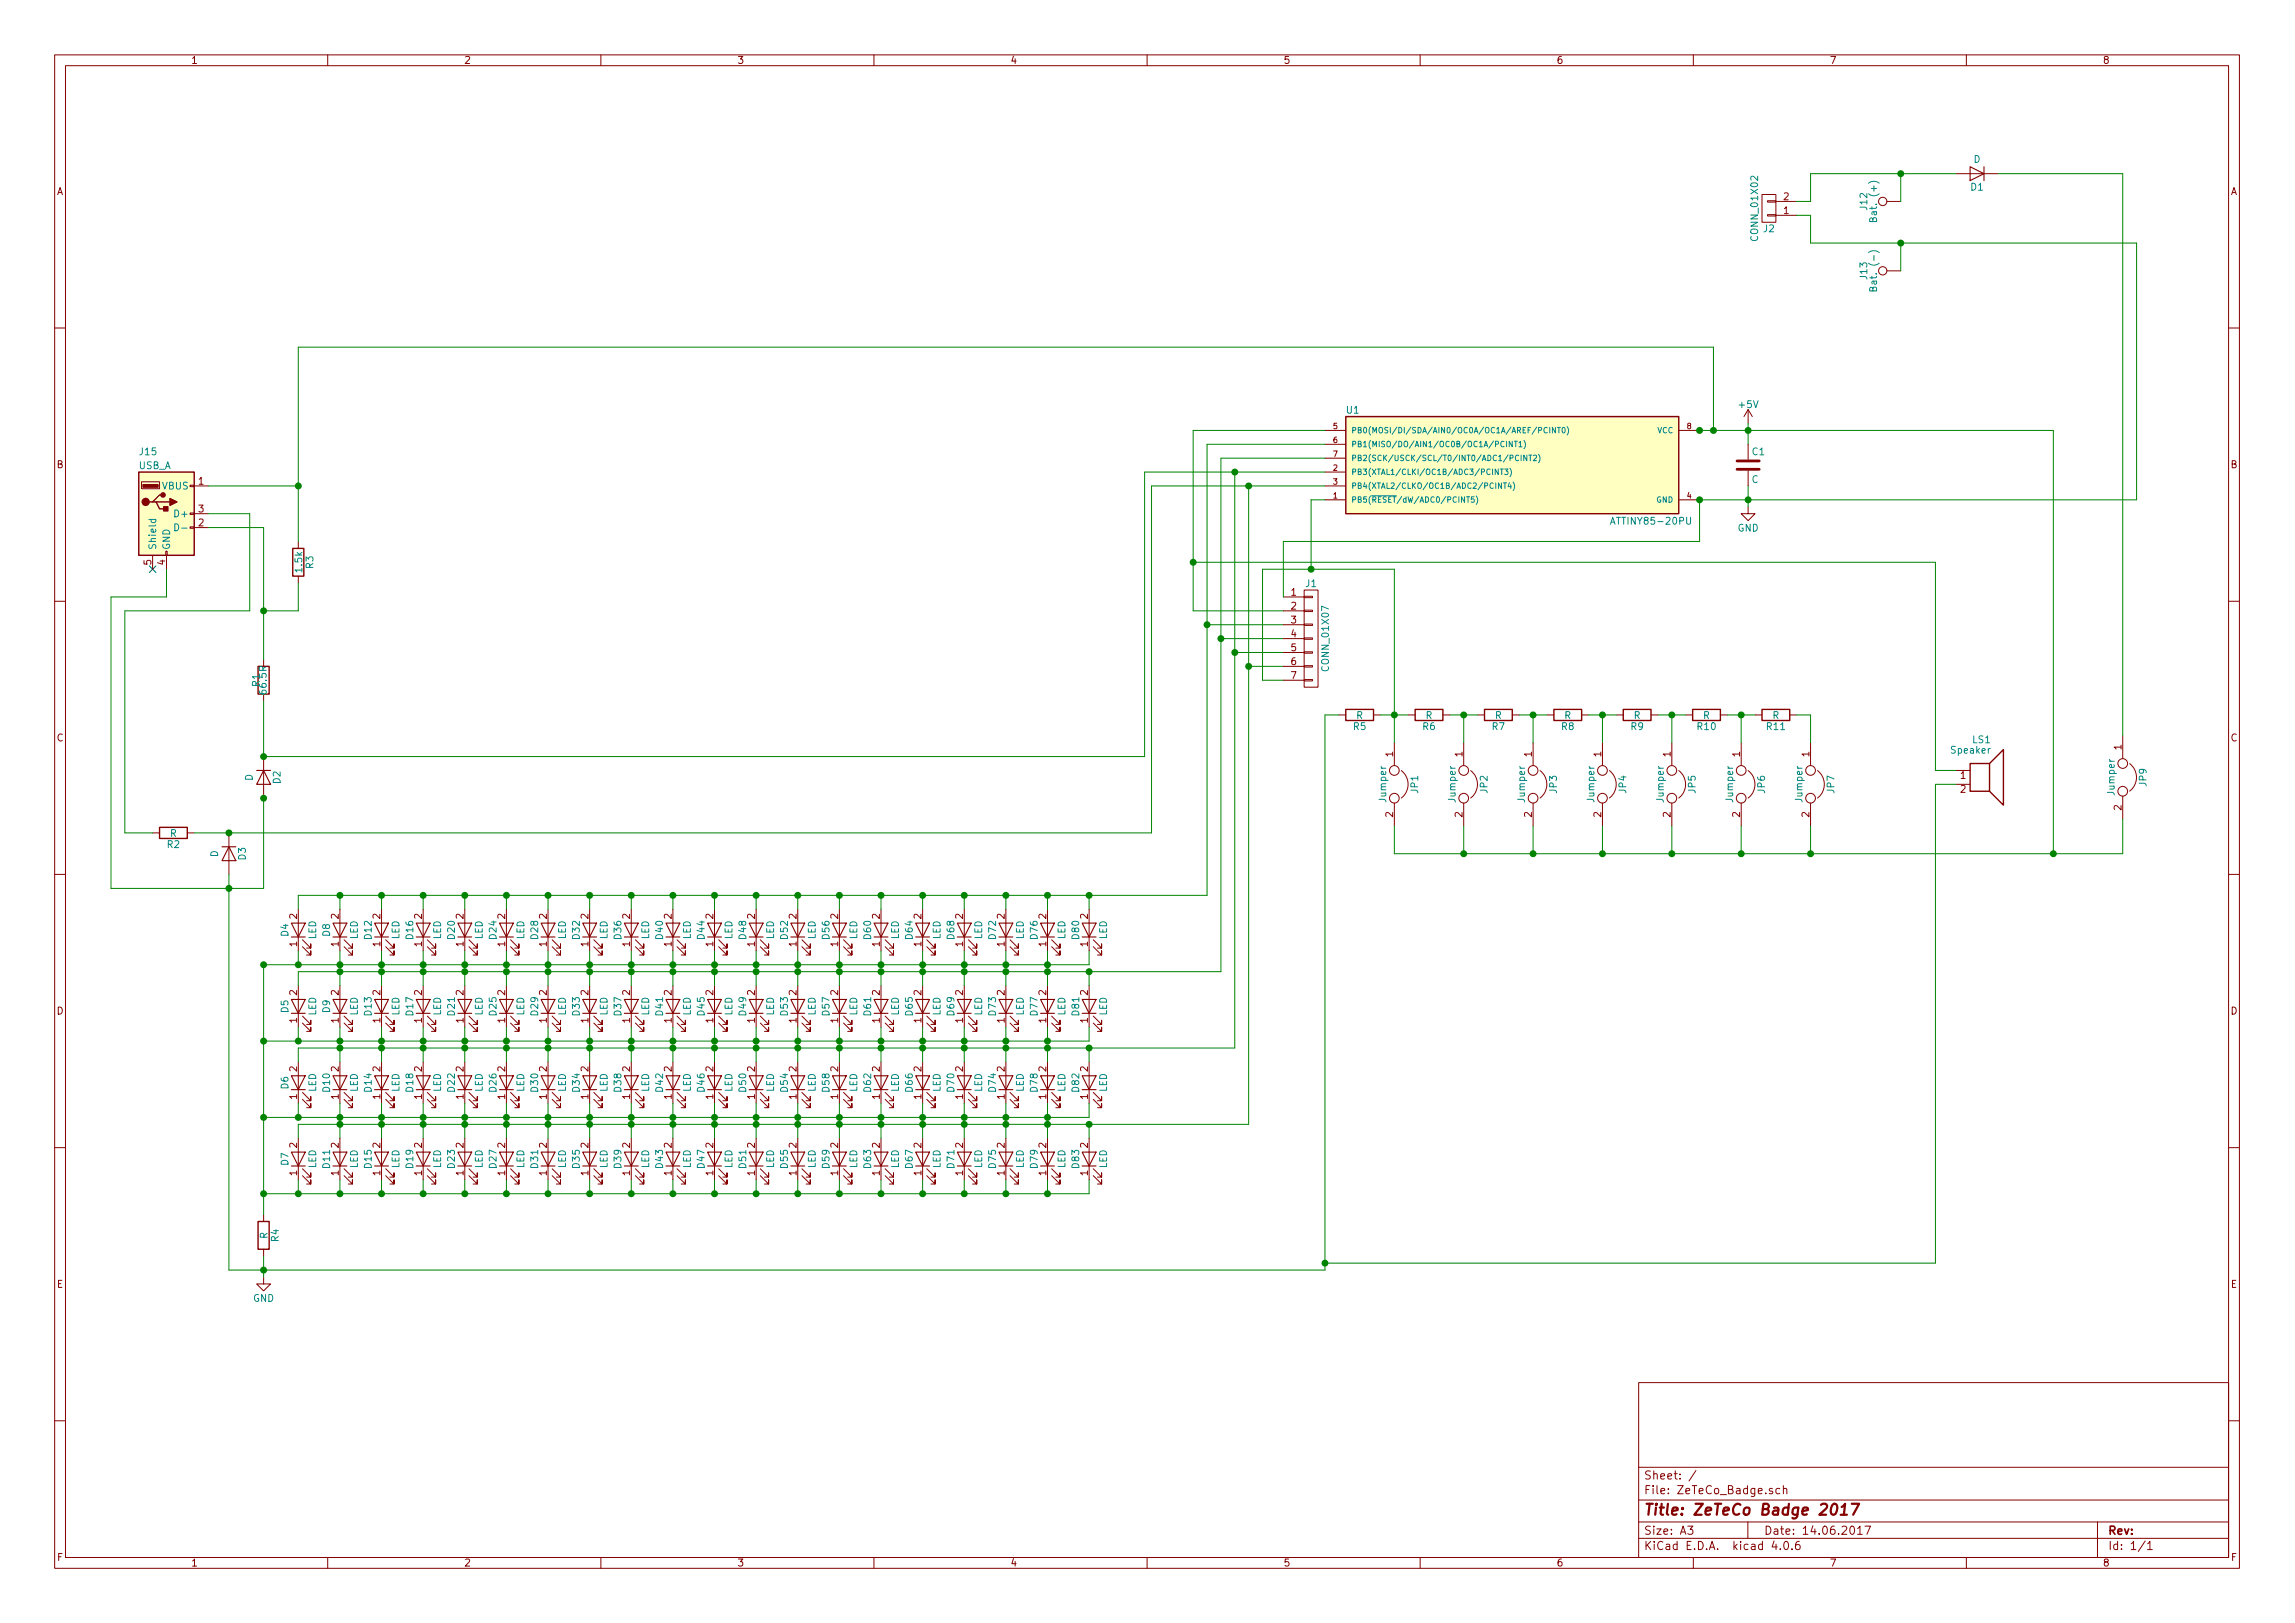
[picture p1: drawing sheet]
<svg xmlns="http://www.w3.org/2000/svg" width="420mm" height="297mm" viewBox="0 0 420 297" stroke-linecap="round" stroke-linejoin="round" font-family="sans-serif">
<defs><g id="words">
<text font-size="2.8" fill="#840000" x="301" y="277.3">Title: ZeTeCo Badge 2017</text>
<g font-size="2.1" fill="#840000">
<text x="301" y="273.5">File: ZeTeCo_Badge.sch</text>
<text x="301" y="270.8">Sheet: /</text>
<text x="301" y="280.9">Size: A3</text>
<text x="323" y="280.9">Date: 14.06.2017</text>
<text x="386" y="280.9">Rev:</text>
<text x="301" y="283.7">KiCad E.D.A. kicad 4.0.6</text>
<text x="386" y="283.7">Id: 1/1</text>
</g>
<g font-size="1.8" fill="#840000">
<text x="35" y="11.7">1</text>
<text x="85" y="11.7">2</text>
<text x="135" y="11.7">3</text>
<text x="185" y="11.7">4</text>
<text x="235" y="11.7">5</text>
<text x="285" y="11.7">6</text>
<text x="335" y="11.7">7</text>
<text x="385" y="11.7">8</text>
<text x="10.4" y="35.7">A</text>
<text x="408.4" y="35.7">A</text>
<text x="326.5" y="39.2">1</text>
<text x="326.5" y="36.6">2</text>
<text x="10.4" y="85.7">B</text>
<text x="36.3" y="88.7">1</text>
<text x="408.4" y="85.7">B</text>
<text x="36.3" y="93.8">3</text>
<text x="36.3" y="96.3">2</text>
<text x="27.7" y="103.4" transform="rotate(-90 27.7 103.4)">5</text>
<text x="30.2" y="103.4" transform="rotate(-90 30.2 103.4)">4</text>
<text x="236.4" y="109">1</text>
<text x="236.4" y="111.5">2</text>
<text x="236.4" y="114.1">3</text>
<text x="236.4" y="116.6">4</text>
<text x="236.4" y="119.2">5</text>
<text x="236.4" y="121.7">6</text>
<text x="236.4" y="124.2">7</text>
<text x="10.4" y="135.7">C</text>
<text x="388.4" y="137.2" transform="rotate(-90 388.4 137.2)">1</text>
<text x="408.4" y="135.7">C</text>
<text x="255" y="138.5" transform="rotate(-90 255 138.5)">1</text>
<text x="267.7" y="138.5" transform="rotate(-90 267.7 138.5)">1</text>
<text x="280.4" y="138.5" transform="rotate(-90 280.4 138.5)">1</text>
<text x="293.1" y="138.5" transform="rotate(-90 293.1 138.5)">1</text>
<text x="305.8" y="138.5" transform="rotate(-90 305.8 138.5)">1</text>
<text x="318.5" y="138.5" transform="rotate(-90 318.5 138.5)">1</text>
<text x="331.2" y="138.5" transform="rotate(-90 331.2 138.5)">1</text>
<text x="358.9" y="142.5">1</text>
<text x="255" y="149.5" transform="rotate(-90 255 149.5)">2</text>
<text x="267.7" y="149.5" transform="rotate(-90 267.7 149.5)">2</text>
<text x="280.4" y="149.5" transform="rotate(-90 280.4 149.5)">2</text>
<text x="293.1" y="149.5" transform="rotate(-90 293.1 149.5)">2</text>
<text x="305.8" y="149.5" transform="rotate(-90 305.8 149.5)">2</text>
<text x="318.5" y="149.5" transform="rotate(-90 318.5 149.5)">2</text>
<text x="331.2" y="149.5" transform="rotate(-90 331.2 149.5)">2</text>
<text x="358.9" y="145.1">2</text>
<text x="388.4" y="148.3" transform="rotate(-90 388.4 148.3)">2</text>
<text x="54.4" y="173.2" transform="rotate(-90 54.4 173.2)">1</text>
<text x="54.4" y="168.2" transform="rotate(-90 54.4 168.2)">2</text>
<text x="62" y="173.2" transform="rotate(-90 62 173.2)">1</text>
<text x="62" y="168.2" transform="rotate(-90 62 168.2)">2</text>
<text x="69.6" y="173.2" transform="rotate(-90 69.6 173.2)">1</text>
<text x="69.6" y="168.2" transform="rotate(-90 69.6 168.2)">2</text>
<text x="77.2" y="173.2" transform="rotate(-90 77.2 173.2)">1</text>
<text x="77.2" y="168.2" transform="rotate(-90 77.2 168.2)">2</text>
<text x="84.8" y="173.2" transform="rotate(-90 84.8 173.2)">1</text>
<text x="84.8" y="168.2" transform="rotate(-90 84.8 168.2)">2</text>
<text x="92.5" y="173.2" transform="rotate(-90 92.5 173.2)">1</text>
<text x="92.5" y="168.2" transform="rotate(-90 92.5 168.2)">2</text>
<text x="100.1" y="173.2" transform="rotate(-90 100.1 173.2)">1</text>
<text x="100.1" y="168.2" transform="rotate(-90 100.1 168.2)">2</text>
<text x="107.7" y="173.2" transform="rotate(-90 107.7 173.2)">1</text>
<text x="107.7" y="168.2" transform="rotate(-90 107.7 168.2)">2</text>
<text x="115.3" y="173.2" transform="rotate(-90 115.3 173.2)">1</text>
<text x="115.3" y="168.2" transform="rotate(-90 115.3 168.2)">2</text>
<text x="122.9" y="173.2" transform="rotate(-90 122.9 173.2)">1</text>
<text x="122.9" y="168.2" transform="rotate(-90 122.9 168.2)">2</text>
<text x="130.6" y="173.2" transform="rotate(-90 130.6 173.2)">1</text>
<text x="130.6" y="168.2" transform="rotate(-90 130.6 168.2)">2</text>
<text x="138.2" y="173.2" transform="rotate(-90 138.2 173.2)">1</text>
<text x="138.2" y="168.2" transform="rotate(-90 138.2 168.2)">2</text>
<text x="145.8" y="173.2" transform="rotate(-90 145.8 173.2)">1</text>
<text x="145.8" y="168.2" transform="rotate(-90 145.8 168.2)">2</text>
<text x="153.4" y="173.2" transform="rotate(-90 153.4 173.2)">1</text>
<text x="153.4" y="168.2" transform="rotate(-90 153.4 168.2)">2</text>
<text x="161" y="173.2" transform="rotate(-90 161 173.2)">1</text>
<text x="161" y="168.2" transform="rotate(-90 161 168.2)">2</text>
<text x="168.7" y="173.2" transform="rotate(-90 168.7 173.2)">1</text>
<text x="168.7" y="168.2" transform="rotate(-90 168.7 168.2)">2</text>
<text x="176.3" y="173.2" transform="rotate(-90 176.3 173.2)">1</text>
<text x="176.3" y="168.2" transform="rotate(-90 176.3 168.2)">2</text>
<text x="183.9" y="173.2" transform="rotate(-90 183.9 173.2)">1</text>
<text x="183.9" y="168.2" transform="rotate(-90 183.9 168.2)">2</text>
<text x="191.5" y="173.2" transform="rotate(-90 191.5 173.2)">1</text>
<text x="191.5" y="168.2" transform="rotate(-90 191.5 168.2)">2</text>
<text x="199.1" y="173.2" transform="rotate(-90 199.1 173.2)">1</text>
<text x="199.1" y="168.2" transform="rotate(-90 199.1 168.2)">2</text>
<text x="10.4" y="185.7">D</text>
<text x="54.4" y="182.1" transform="rotate(-90 54.4 182.1)">2</text>
<text x="62" y="182.1" transform="rotate(-90 62 182.1)">2</text>
<text x="69.6" y="182.1" transform="rotate(-90 69.6 182.1)">2</text>
<text x="77.2" y="182.1" transform="rotate(-90 77.2 182.1)">2</text>
<text x="84.8" y="182.1" transform="rotate(-90 84.8 182.1)">2</text>
<text x="92.5" y="182.1" transform="rotate(-90 92.5 182.1)">2</text>
<text x="100.1" y="182.1" transform="rotate(-90 100.1 182.1)">2</text>
<text x="107.7" y="182.1" transform="rotate(-90 107.7 182.1)">2</text>
<text x="115.3" y="182.1" transform="rotate(-90 115.3 182.1)">2</text>
<text x="122.9" y="182.1" transform="rotate(-90 122.9 182.1)">2</text>
<text x="130.6" y="182.1" transform="rotate(-90 130.6 182.1)">2</text>
<text x="138.2" y="182.1" transform="rotate(-90 138.2 182.1)">2</text>
<text x="145.8" y="182.1" transform="rotate(-90 145.8 182.1)">2</text>
<text x="153.4" y="182.1" transform="rotate(-90 153.4 182.1)">2</text>
<text x="161" y="182.1" transform="rotate(-90 161 182.1)">2</text>
<text x="168.7" y="182.1" transform="rotate(-90 168.7 182.1)">2</text>
<text x="176.3" y="182.1" transform="rotate(-90 176.3 182.1)">2</text>
<text x="183.9" y="182.1" transform="rotate(-90 183.9 182.1)">2</text>
<text x="191.5" y="182.1" transform="rotate(-90 191.5 182.1)">2</text>
<text x="199.1" y="182.1" transform="rotate(-90 199.1 182.1)">2</text>
<text x="408.4" y="185.7">D</text>
<text x="54.4" y="187.2" transform="rotate(-90 54.4 187.2)">1</text>
<text x="62" y="187.2" transform="rotate(-90 62 187.2)">1</text>
<text x="69.6" y="187.2" transform="rotate(-90 69.6 187.2)">1</text>
<text x="77.2" y="187.2" transform="rotate(-90 77.2 187.2)">1</text>
<text x="84.8" y="187.2" transform="rotate(-90 84.8 187.2)">1</text>
<text x="92.5" y="187.2" transform="rotate(-90 92.5 187.2)">1</text>
<text x="100.1" y="187.2" transform="rotate(-90 100.1 187.2)">1</text>
<text x="107.7" y="187.2" transform="rotate(-90 107.7 187.2)">1</text>
<text x="115.3" y="187.2" transform="rotate(-90 115.3 187.2)">1</text>
<text x="122.9" y="187.2" transform="rotate(-90 122.9 187.2)">1</text>
<text x="130.6" y="187.2" transform="rotate(-90 130.6 187.2)">1</text>
<text x="138.2" y="187.2" transform="rotate(-90 138.2 187.2)">1</text>
<text x="145.8" y="187.2" transform="rotate(-90 145.8 187.2)">1</text>
<text x="153.4" y="187.2" transform="rotate(-90 153.4 187.2)">1</text>
<text x="161" y="187.2" transform="rotate(-90 161 187.2)">1</text>
<text x="168.7" y="187.2" transform="rotate(-90 168.7 187.2)">1</text>
<text x="176.3" y="187.2" transform="rotate(-90 176.3 187.2)">1</text>
<text x="183.9" y="187.2" transform="rotate(-90 183.9 187.2)">1</text>
<text x="191.5" y="187.2" transform="rotate(-90 191.5 187.2)">1</text>
<text x="199.1" y="187.2" transform="rotate(-90 199.1 187.2)">1</text>
<text x="54.4" y="196.1" transform="rotate(-90 54.4 196.1)">2</text>
<text x="62" y="196.1" transform="rotate(-90 62 196.1)">2</text>
<text x="69.6" y="196.1" transform="rotate(-90 69.6 196.1)">2</text>
<text x="77.2" y="196.1" transform="rotate(-90 77.2 196.1)">2</text>
<text x="84.8" y="196.1" transform="rotate(-90 84.8 196.1)">2</text>
<text x="92.5" y="196.1" transform="rotate(-90 92.5 196.1)">2</text>
<text x="100.1" y="196.1" transform="rotate(-90 100.1 196.1)">2</text>
<text x="107.7" y="196.1" transform="rotate(-90 107.7 196.1)">2</text>
<text x="115.3" y="196.1" transform="rotate(-90 115.3 196.1)">2</text>
<text x="122.9" y="196.1" transform="rotate(-90 122.9 196.1)">2</text>
<text x="130.6" y="196.1" transform="rotate(-90 130.6 196.1)">2</text>
<text x="138.2" y="196.1" transform="rotate(-90 138.2 196.1)">2</text>
<text x="145.8" y="196.1" transform="rotate(-90 145.8 196.1)">2</text>
<text x="153.4" y="196.1" transform="rotate(-90 153.4 196.1)">2</text>
<text x="161" y="196.1" transform="rotate(-90 161 196.1)">2</text>
<text x="168.7" y="196.1" transform="rotate(-90 168.7 196.1)">2</text>
<text x="176.3" y="196.1" transform="rotate(-90 176.3 196.1)">2</text>
<text x="183.9" y="196.1" transform="rotate(-90 183.9 196.1)">2</text>
<text x="191.5" y="196.1" transform="rotate(-90 191.5 196.1)">2</text>
<text x="199.1" y="196.1" transform="rotate(-90 199.1 196.1)">2</text>
<text x="54.4" y="201.2" transform="rotate(-90 54.4 201.2)">1</text>
<text x="62" y="201.2" transform="rotate(-90 62 201.2)">1</text>
<text x="69.6" y="201.2" transform="rotate(-90 69.6 201.2)">1</text>
<text x="77.2" y="201.2" transform="rotate(-90 77.2 201.2)">1</text>
<text x="84.8" y="201.2" transform="rotate(-90 84.8 201.2)">1</text>
<text x="92.5" y="201.2" transform="rotate(-90 92.5 201.2)">1</text>
<text x="100.1" y="201.2" transform="rotate(-90 100.1 201.2)">1</text>
<text x="107.7" y="201.2" transform="rotate(-90 107.7 201.2)">1</text>
<text x="115.3" y="201.2" transform="rotate(-90 115.3 201.2)">1</text>
<text x="122.9" y="201.2" transform="rotate(-90 122.9 201.2)">1</text>
<text x="130.6" y="201.2" transform="rotate(-90 130.6 201.2)">1</text>
<text x="138.2" y="201.2" transform="rotate(-90 138.2 201.2)">1</text>
<text x="145.8" y="201.2" transform="rotate(-90 145.8 201.2)">1</text>
<text x="153.4" y="201.2" transform="rotate(-90 153.4 201.2)">1</text>
<text x="161" y="201.2" transform="rotate(-90 161 201.2)">1</text>
<text x="168.7" y="201.2" transform="rotate(-90 168.7 201.2)">1</text>
<text x="176.3" y="201.2" transform="rotate(-90 176.3 201.2)">1</text>
<text x="183.9" y="201.2" transform="rotate(-90 183.9 201.2)">1</text>
<text x="191.5" y="201.2" transform="rotate(-90 191.5 201.2)">1</text>
<text x="199.1" y="201.2" transform="rotate(-90 199.1 201.2)">1</text>
<text x="54.4" y="215.1" transform="rotate(-90 54.4 215.1)">1</text>
<text x="54.4" y="210.1" transform="rotate(-90 54.4 210.1)">2</text>
<text x="62" y="215.1" transform="rotate(-90 62 215.1)">1</text>
<text x="62" y="210.1" transform="rotate(-90 62 210.1)">2</text>
<text x="69.6" y="215.1" transform="rotate(-90 69.6 215.1)">1</text>
<text x="69.6" y="210.1" transform="rotate(-90 69.6 210.1)">2</text>
<text x="77.2" y="215.1" transform="rotate(-90 77.2 215.1)">1</text>
<text x="77.2" y="210.1" transform="rotate(-90 77.2 210.1)">2</text>
<text x="84.8" y="215.1" transform="rotate(-90 84.8 215.1)">1</text>
<text x="84.8" y="210.1" transform="rotate(-90 84.8 210.1)">2</text>
<text x="92.5" y="215.1" transform="rotate(-90 92.5 215.1)">1</text>
<text x="92.5" y="210.1" transform="rotate(-90 92.5 210.1)">2</text>
<text x="100.1" y="215.1" transform="rotate(-90 100.1 215.1)">1</text>
<text x="100.1" y="210.1" transform="rotate(-90 100.1 210.1)">2</text>
<text x="107.7" y="215.1" transform="rotate(-90 107.7 215.1)">1</text>
<text x="107.7" y="210.1" transform="rotate(-90 107.7 210.1)">2</text>
<text x="115.3" y="215.1" transform="rotate(-90 115.3 215.1)">1</text>
<text x="115.3" y="210.1" transform="rotate(-90 115.3 210.1)">2</text>
<text x="122.9" y="215.1" transform="rotate(-90 122.9 215.1)">1</text>
<text x="122.9" y="210.1" transform="rotate(-90 122.9 210.1)">2</text>
<text x="130.6" y="215.1" transform="rotate(-90 130.6 215.1)">1</text>
<text x="130.6" y="210.1" transform="rotate(-90 130.6 210.1)">2</text>
<text x="138.2" y="215.1" transform="rotate(-90 138.2 215.1)">1</text>
<text x="138.2" y="210.1" transform="rotate(-90 138.2 210.1)">2</text>
<text x="145.8" y="215.1" transform="rotate(-90 145.8 215.1)">1</text>
<text x="145.8" y="210.1" transform="rotate(-90 145.8 210.1)">2</text>
<text x="153.4" y="215.1" transform="rotate(-90 153.4 215.1)">1</text>
<text x="153.4" y="210.1" transform="rotate(-90 153.4 210.1)">2</text>
<text x="161" y="215.1" transform="rotate(-90 161 215.1)">1</text>
<text x="161" y="210.1" transform="rotate(-90 161 210.1)">2</text>
<text x="168.7" y="215.1" transform="rotate(-90 168.7 215.1)">1</text>
<text x="168.7" y="210.1" transform="rotate(-90 168.7 210.1)">2</text>
<text x="176.3" y="215.1" transform="rotate(-90 176.3 215.1)">1</text>
<text x="176.3" y="210.1" transform="rotate(-90 176.3 210.1)">2</text>
<text x="183.9" y="215.1" transform="rotate(-90 183.9 215.1)">1</text>
<text x="183.9" y="210.1" transform="rotate(-90 183.9 210.1)">2</text>
<text x="191.5" y="215.1" transform="rotate(-90 191.5 215.1)">1</text>
<text x="191.5" y="210.1" transform="rotate(-90 191.5 210.1)">2</text>
<text x="199.1" y="215.1" transform="rotate(-90 199.1 215.1)">1</text>
<text x="199.1" y="210.1" transform="rotate(-90 199.1 210.1)">2</text>
<text x="10.4" y="235.7">E</text>
<text x="408.4" y="235.7">E</text>
<text x="10.5" y="285.7">F</text>
<text x="35" y="286.7">1</text>
<text x="85" y="286.7">2</text>
<text x="135" y="286.7">3</text>
<text x="185" y="286.7">4</text>
<text x="235" y="286.7">5</text>
<text x="285" y="286.7">6</text>
<text x="335" y="286.7">7</text>
<text x="385" y="286.7">8</text>
<text x="408.5" y="285.7">F</text>
</g>
<g font-size="1.8" fill="#008484">
<text x="361.3" y="29.8">D</text>
<text x="360.8" y="34.9">D1</text>
<text x="341.8" y="38.3" transform="rotate(-90 341.8 38.3)">J12</text>
<text x="343.6" y="39.9" transform="rotate(-90 343.6 39.9)">Bat. (+)</text>
<text x="321.8" y="43.8" transform="rotate(-90 321.8 43.8)">CONN_01X02</text>
<text x="322.9" y="42.5">J2</text>
<text x="341.8" y="51" transform="rotate(-90 341.8 51)">J13</text>
<text x="343.6" y="52.4" transform="rotate(-90 343.6 52.4)">Bat. (-)</text>
<text x="246.5" y="75.7">U1</text>
<text x="318.4" y="74.7">+5V</text>
<text x="25.6" y="83.3">J15</text>
<text x="320.8" y="83.3">C1</text>
<text x="25.3" y="85.8">USB_A</text>
<text x="29.6" y="89.6">VBUS</text>
<text x="320.7" y="88.4">C</text>
<text x="32.2" y="94.7">D+</text>
<text x="295.6" y="96">ATTINY85-20PU</text>
<text x="28.6" y="100.6" transform="rotate(-90 28.6 100.6)">Shield</text>
<text x="31.1" y="100.6" transform="rotate(-90 31.1 100.6)">GND</text>
<text x="318.1" y="97.3">GND</text>
<text x="55.3" y="104.6" transform="rotate(-90 55.3 104.6)">1.5k</text>
<text x="57.4" y="104" transform="rotate(-90 57.4 104)">R3</text>
<text x="239.1" y="107.4">J1</text>
<text x="47.5" y="125.6" transform="rotate(-90 47.5 125.6)">R1</text>
<text x="243.3" y="122.5" transform="rotate(-90 243.3 122.5)">CONN_01X07</text>
<text x="48.8" y="126.9" transform="rotate(-90 48.8 126.9)">66.5R</text>
<text x="248.3" y="131.6">R</text>
<text x="261" y="131.6">R</text>
<text x="273.7" y="131.6">R</text>
<text x="286.4" y="131.6">R</text>
<text x="299.1" y="131.6">R</text>
<text x="311.8" y="131.6">R</text>
<text x="324.5" y="131.6">R</text>
<text x="247.8" y="133.6">R5</text>
<text x="260.5" y="133.6">R6</text>
<text x="273.2" y="133.6">R7</text>
<text x="285.9" y="133.6">R8</text>
<text x="298.6" y="133.6">R9</text>
<text x="310.8" y="133.6">R10</text>
<text x="323.5" y="133.6">R11</text>
<text x="357.3" y="137.9">Speaker</text>
<text x="361.1" y="136">LS1</text>
<text x="46.3" y="142.9" transform="rotate(-90 46.3 142.9)">D</text>
<text x="51.3" y="143.4" transform="rotate(-90 51.3 143.4)">D2</text>
<text x="393" y="143.9" transform="rotate(-90 393 143.9)">JP9</text>
<text x="253.8" y="146.7" transform="rotate(-90 253.8 146.7)">Jumper</text>
<text x="259.6" y="145.1" transform="rotate(-90 259.6 145.1)">JP1</text>
<text x="266.5" y="146.7" transform="rotate(-90 266.5 146.7)">Jumper</text>
<text x="272.3" y="145.1" transform="rotate(-90 272.3 145.1)">JP2</text>
<text x="279.2" y="146.7" transform="rotate(-90 279.2 146.7)">Jumper</text>
<text x="285" y="145.1" transform="rotate(-90 285 145.1)">JP3</text>
<text x="291.9" y="146.7" transform="rotate(-90 291.9 146.7)">Jumper</text>
<text x="297.7" y="145.1" transform="rotate(-90 297.7 145.1)">JP4</text>
<text x="304.6" y="146.7" transform="rotate(-90 304.6 146.7)">Jumper</text>
<text x="310.4" y="145.1" transform="rotate(-90 310.4 145.1)">JP5</text>
<text x="317.3" y="146.7" transform="rotate(-90 317.3 146.7)">Jumper</text>
<text x="323.1" y="145.1" transform="rotate(-90 323.1 145.1)">JP6</text>
<text x="330" y="146.7" transform="rotate(-90 330 146.7)">Jumper</text>
<text x="335.8" y="145.1" transform="rotate(-90 335.8 145.1)">JP7</text>
<text x="387.1" y="145.5" transform="rotate(-90 387.1 145.5)">Jumper</text>
<text x="30.6" y="155.2">R2</text>
<text x="31.1" y="153.1">R</text>
<text x="39.9" y="156.9" transform="rotate(-90 39.9 156.9)">D</text>
<text x="45" y="157.4" transform="rotate(-90 45 157.4)">D3</text>
<text x="52.8" y="171.3" transform="rotate(-90 52.8 171.3)">D4</text>
<text x="57.9" y="171.9" transform="rotate(-90 57.9 171.9)">LED</text>
<text x="60.4" y="171.3" transform="rotate(-90 60.4 171.3)">D8</text>
<text x="65.5" y="171.9" transform="rotate(-90 65.5 171.9)">LED</text>
<text x="68" y="171.8" transform="rotate(-90 68 171.8)">D12</text>
<text x="73.1" y="171.9" transform="rotate(-90 73.1 171.9)">LED</text>
<text x="75.6" y="171.8" transform="rotate(-90 75.6 171.8)">D16</text>
<text x="80.7" y="171.9" transform="rotate(-90 80.7 171.9)">LED</text>
<text x="83.3" y="171.8" transform="rotate(-90 83.3 171.8)">D20</text>
<text x="88.3" y="171.9" transform="rotate(-90 88.3 171.9)">LED</text>
<text x="90.9" y="171.8" transform="rotate(-90 90.9 171.8)">D24</text>
<text x="96" y="171.9" transform="rotate(-90 96 171.9)">LED</text>
<text x="98.5" y="171.8" transform="rotate(-90 98.5 171.8)">D28</text>
<text x="103.6" y="171.9" transform="rotate(-90 103.6 171.9)">LED</text>
<text x="106.1" y="171.8" transform="rotate(-90 106.1 171.8)">D32</text>
<text x="111.2" y="171.9" transform="rotate(-90 111.2 171.9)">LED</text>
<text x="113.7" y="171.8" transform="rotate(-90 113.7 171.8)">D36</text>
<text x="118.8" y="171.9" transform="rotate(-90 118.8 171.9)">LED</text>
<text x="121.4" y="171.8" transform="rotate(-90 121.4 171.8)">D40</text>
<text x="126.4" y="171.9" transform="rotate(-90 126.4 171.9)">LED</text>
<text x="129" y="171.8" transform="rotate(-90 129 171.8)">D44</text>
<text x="134.1" y="171.9" transform="rotate(-90 134.1 171.9)">LED</text>
<text x="136.6" y="171.8" transform="rotate(-90 136.6 171.8)">D48</text>
<text x="141.7" y="171.9" transform="rotate(-90 141.7 171.9)">LED</text>
<text x="144.2" y="171.8" transform="rotate(-90 144.2 171.8)">D52</text>
<text x="149.3" y="171.9" transform="rotate(-90 149.3 171.9)">LED</text>
<text x="151.8" y="171.8" transform="rotate(-90 151.8 171.8)">D56</text>
<text x="156.9" y="171.9" transform="rotate(-90 156.9 171.9)">LED</text>
<text x="159.5" y="171.8" transform="rotate(-90 159.5 171.8)">D60</text>
<text x="164.5" y="171.9" transform="rotate(-90 164.5 171.9)">LED</text>
<text x="167.1" y="171.8" transform="rotate(-90 167.1 171.8)">D64</text>
<text x="172.2" y="171.9" transform="rotate(-90 172.2 171.9)">LED</text>
<text x="174.7" y="171.8" transform="rotate(-90 174.7 171.8)">D68</text>
<text x="179.8" y="171.9" transform="rotate(-90 179.8 171.9)">LED</text>
<text x="182.3" y="171.8" transform="rotate(-90 182.3 171.8)">D72</text>
<text x="187.4" y="171.9" transform="rotate(-90 187.4 171.9)">LED</text>
<text x="189.9" y="171.8" transform="rotate(-90 189.9 171.8)">D76</text>
<text x="195" y="171.9" transform="rotate(-90 195 171.9)">LED</text>
<text x="197.6" y="171.8" transform="rotate(-90 197.6 171.8)">D80</text>
<text x="202.6" y="171.9" transform="rotate(-90 202.6 171.9)">LED</text>
<text x="52.8" y="185.3" transform="rotate(-90 52.8 185.3)">D5</text>
<text x="57.9" y="185.9" transform="rotate(-90 57.9 185.9)">LED</text>
<text x="60.4" y="185.3" transform="rotate(-90 60.4 185.3)">D9</text>
<text x="65.5" y="185.9" transform="rotate(-90 65.5 185.9)">LED</text>
<text x="68" y="185.8" transform="rotate(-90 68 185.8)">D13</text>
<text x="73.1" y="185.9" transform="rotate(-90 73.1 185.9)">LED</text>
<text x="75.6" y="185.8" transform="rotate(-90 75.6 185.8)">D17</text>
<text x="80.7" y="185.9" transform="rotate(-90 80.7 185.9)">LED</text>
<text x="83.3" y="185.8" transform="rotate(-90 83.3 185.8)">D21</text>
<text x="88.3" y="185.9" transform="rotate(-90 88.3 185.9)">LED</text>
<text x="90.9" y="185.8" transform="rotate(-90 90.9 185.8)">D25</text>
<text x="96" y="185.9" transform="rotate(-90 96 185.9)">LED</text>
<text x="98.5" y="185.8" transform="rotate(-90 98.5 185.8)">D29</text>
<text x="103.6" y="185.9" transform="rotate(-90 103.6 185.9)">LED</text>
<text x="106.1" y="185.8" transform="rotate(-90 106.1 185.8)">D33</text>
<text x="111.2" y="185.9" transform="rotate(-90 111.2 185.9)">LED</text>
<text x="113.7" y="185.8" transform="rotate(-90 113.7 185.8)">D37</text>
<text x="118.8" y="185.9" transform="rotate(-90 118.8 185.9)">LED</text>
<text x="121.4" y="185.8" transform="rotate(-90 121.4 185.8)">D41</text>
<text x="126.4" y="185.9" transform="rotate(-90 126.4 185.9)">LED</text>
<text x="129" y="185.8" transform="rotate(-90 129 185.8)">D45</text>
<text x="134.1" y="185.9" transform="rotate(-90 134.1 185.9)">LED</text>
<text x="136.6" y="185.8" transform="rotate(-90 136.6 185.8)">D49</text>
<text x="141.7" y="185.9" transform="rotate(-90 141.7 185.9)">LED</text>
<text x="144.2" y="185.8" transform="rotate(-90 144.2 185.8)">D53</text>
<text x="149.3" y="185.9" transform="rotate(-90 149.3 185.9)">LED</text>
<text x="151.8" y="185.8" transform="rotate(-90 151.8 185.8)">D57</text>
<text x="156.9" y="185.9" transform="rotate(-90 156.9 185.9)">LED</text>
<text x="159.5" y="185.8" transform="rotate(-90 159.5 185.8)">D61</text>
<text x="164.5" y="185.9" transform="rotate(-90 164.5 185.9)">LED</text>
<text x="167.1" y="185.8" transform="rotate(-90 167.1 185.8)">D65</text>
<text x="172.2" y="185.9" transform="rotate(-90 172.2 185.9)">LED</text>
<text x="174.7" y="185.8" transform="rotate(-90 174.7 185.8)">D69</text>
<text x="179.8" y="185.9" transform="rotate(-90 179.8 185.9)">LED</text>
<text x="182.3" y="185.8" transform="rotate(-90 182.3 185.8)">D73</text>
<text x="187.4" y="185.9" transform="rotate(-90 187.4 185.9)">LED</text>
<text x="189.9" y="185.8" transform="rotate(-90 189.9 185.8)">D77</text>
<text x="195" y="185.9" transform="rotate(-90 195 185.9)">LED</text>
<text x="197.6" y="185.8" transform="rotate(-90 197.6 185.8)">D81</text>
<text x="202.6" y="185.9" transform="rotate(-90 202.6 185.9)">LED</text>
<text x="52.8" y="199.3" transform="rotate(-90 52.8 199.3)">D6</text>
<text x="57.9" y="199.9" transform="rotate(-90 57.9 199.9)">LED</text>
<text x="60.4" y="199.8" transform="rotate(-90 60.4 199.8)">D10</text>
<text x="65.5" y="199.9" transform="rotate(-90 65.5 199.9)">LED</text>
<text x="68" y="199.8" transform="rotate(-90 68 199.8)">D14</text>
<text x="73.1" y="199.9" transform="rotate(-90 73.1 199.9)">LED</text>
<text x="75.6" y="199.8" transform="rotate(-90 75.6 199.8)">D18</text>
<text x="80.7" y="199.9" transform="rotate(-90 80.7 199.9)">LED</text>
<text x="83.3" y="199.8" transform="rotate(-90 83.3 199.8)">D22</text>
<text x="88.3" y="199.9" transform="rotate(-90 88.3 199.9)">LED</text>
<text x="90.9" y="199.8" transform="rotate(-90 90.9 199.8)">D26</text>
<text x="96" y="199.9" transform="rotate(-90 96 199.9)">LED</text>
<text x="98.5" y="199.8" transform="rotate(-90 98.5 199.8)">D30</text>
<text x="103.6" y="199.9" transform="rotate(-90 103.6 199.9)">LED</text>
<text x="106.1" y="199.8" transform="rotate(-90 106.1 199.8)">D34</text>
<text x="111.2" y="199.9" transform="rotate(-90 111.2 199.9)">LED</text>
<text x="113.7" y="199.8" transform="rotate(-90 113.7 199.8)">D38</text>
<text x="118.8" y="199.9" transform="rotate(-90 118.8 199.9)">LED</text>
<text x="121.4" y="199.8" transform="rotate(-90 121.4 199.8)">D42</text>
<text x="126.4" y="199.9" transform="rotate(-90 126.4 199.9)">LED</text>
<text x="129" y="199.8" transform="rotate(-90 129 199.8)">D46</text>
<text x="134.1" y="199.9" transform="rotate(-90 134.1 199.9)">LED</text>
<text x="136.6" y="199.8" transform="rotate(-90 136.6 199.8)">D50</text>
<text x="141.7" y="199.9" transform="rotate(-90 141.7 199.9)">LED</text>
<text x="144.2" y="199.8" transform="rotate(-90 144.2 199.8)">D54</text>
<text x="149.3" y="199.9" transform="rotate(-90 149.3 199.9)">LED</text>
<text x="151.8" y="199.8" transform="rotate(-90 151.8 199.8)">D58</text>
<text x="156.9" y="199.9" transform="rotate(-90 156.9 199.9)">LED</text>
<text x="159.5" y="199.8" transform="rotate(-90 159.5 199.8)">D62</text>
<text x="164.5" y="199.9" transform="rotate(-90 164.5 199.9)">LED</text>
<text x="167.1" y="199.8" transform="rotate(-90 167.1 199.8)">D66</text>
<text x="172.2" y="199.9" transform="rotate(-90 172.2 199.9)">LED</text>
<text x="174.7" y="199.8" transform="rotate(-90 174.7 199.8)">D70</text>
<text x="179.8" y="199.9" transform="rotate(-90 179.8 199.9)">LED</text>
<text x="182.3" y="199.8" transform="rotate(-90 182.3 199.8)">D74</text>
<text x="187.4" y="199.9" transform="rotate(-90 187.4 199.9)">LED</text>
<text x="189.9" y="199.8" transform="rotate(-90 189.9 199.8)">D78</text>
<text x="195" y="199.9" transform="rotate(-90 195 199.9)">LED</text>
<text x="197.6" y="199.8" transform="rotate(-90 197.6 199.8)">D82</text>
<text x="202.6" y="199.9" transform="rotate(-90 202.6 199.9)">LED</text>
<text x="52.8" y="213.2" transform="rotate(-90 52.8 213.2)">D7</text>
<text x="57.9" y="213.9" transform="rotate(-90 57.9 213.9)">LED</text>
<text x="60.4" y="213.8" transform="rotate(-90 60.4 213.8)">D11</text>
<text x="65.5" y="213.9" transform="rotate(-90 65.5 213.9)">LED</text>
<text x="68" y="213.8" transform="rotate(-90 68 213.8)">D15</text>
<text x="73.1" y="213.9" transform="rotate(-90 73.1 213.9)">LED</text>
<text x="75.6" y="213.8" transform="rotate(-90 75.6 213.8)">D19</text>
<text x="80.7" y="213.9" transform="rotate(-90 80.7 213.9)">LED</text>
<text x="83.3" y="213.8" transform="rotate(-90 83.3 213.8)">D23</text>
<text x="88.3" y="213.9" transform="rotate(-90 88.3 213.9)">LED</text>
<text x="90.9" y="213.8" transform="rotate(-90 90.9 213.8)">D27</text>
<text x="96" y="213.9" transform="rotate(-90 96 213.9)">LED</text>
<text x="98.5" y="213.8" transform="rotate(-90 98.5 213.8)">D31</text>
<text x="103.6" y="213.9" transform="rotate(-90 103.6 213.9)">LED</text>
<text x="106.1" y="213.8" transform="rotate(-90 106.1 213.8)">D35</text>
<text x="111.2" y="213.9" transform="rotate(-90 111.2 213.9)">LED</text>
<text x="113.7" y="213.8" transform="rotate(-90 113.7 213.8)">D39</text>
<text x="118.8" y="213.9" transform="rotate(-90 118.8 213.9)">LED</text>
<text x="121.4" y="213.8" transform="rotate(-90 121.4 213.8)">D43</text>
<text x="126.4" y="213.9" transform="rotate(-90 126.4 213.9)">LED</text>
<text x="129" y="213.8" transform="rotate(-90 129 213.8)">D47</text>
<text x="134.1" y="213.9" transform="rotate(-90 134.1 213.9)">LED</text>
<text x="136.6" y="213.8" transform="rotate(-90 136.6 213.8)">D51</text>
<text x="141.7" y="213.9" transform="rotate(-90 141.7 213.9)">LED</text>
<text x="144.2" y="213.8" transform="rotate(-90 144.2 213.8)">D55</text>
<text x="149.3" y="213.9" transform="rotate(-90 149.3 213.9)">LED</text>
<text x="151.8" y="213.8" transform="rotate(-90 151.8 213.8)">D59</text>
<text x="156.9" y="213.9" transform="rotate(-90 156.9 213.9)">LED</text>
<text x="159.5" y="213.8" transform="rotate(-90 159.5 213.8)">D63</text>
<text x="164.5" y="213.9" transform="rotate(-90 164.5 213.9)">LED</text>
<text x="167.1" y="213.8" transform="rotate(-90 167.1 213.8)">D67</text>
<text x="172.2" y="213.9" transform="rotate(-90 172.2 213.9)">LED</text>
<text x="174.7" y="213.8" transform="rotate(-90 174.7 213.8)">D71</text>
<text x="179.8" y="213.9" transform="rotate(-90 179.8 213.9)">LED</text>
<text x="182.3" y="213.8" transform="rotate(-90 182.3 213.8)">D75</text>
<text x="187.4" y="213.9" transform="rotate(-90 187.4 213.9)">LED</text>
<text x="189.9" y="213.8" transform="rotate(-90 189.9 213.8)">D79</text>
<text x="195" y="213.9" transform="rotate(-90 195 213.9)">LED</text>
<text x="197.6" y="213.8" transform="rotate(-90 197.6 213.8)">D83</text>
<text x="202.6" y="213.9" transform="rotate(-90 202.6 213.9)">LED</text>
<text x="49" y="226.7" transform="rotate(-90 49 226.7)">R</text>
<text x="51" y="227.2" transform="rotate(-90 51 227.2)">R4</text>
<text x="46.3" y="238.2">GND</text>
</g>
<g font-size="1.4" fill="#840000">
<text x="244.1" y="78.5">5</text>
<text x="244.1" y="81.1">6</text>
<text x="244.1" y="83.6">7</text>
<text x="308.9" y="78.5">8</text>
<text x="244.1" y="86.1">2</text>
<text x="244.1" y="88.7">3</text>
<text x="244.1" y="91.2">1</text>
<text x="308.9" y="91.2">4</text>
</g>
<g font-size="1.4" fill="#008484">
<text x="247.4" y="79.3">PB0(MOSI/DI/SDA/AIN0/OC0A/OC1A/AREF/PCINT0)</text>
<text x="247.4" y="81.8">PB1(MISO/DO/AIN1/OC0B/OC1A/PCINT1)</text>
<text x="303.3" y="79.3">VCC</text>
<text x="247.4" y="86.9">PB3(XTAL1/CLKI/OC1B/ADC3/PCINT3)</text>
<text x="247.4" y="89.4">PB4(XTAL2/CLKO/OC1B/ADC2/PCINT4)</text>
<text x="247.4" y="84.4">PB2(SCK/USCK/SCL/T0/INT0/ADC1/PCINT2)</text>
<text x="247.4" y="92">PB5(RESET/dW/ADC0/PCINT5)</text>
<text x="303.2" y="92">GND</text>
</g>
</g></defs>
<g fill="none" stroke="#840000" stroke-width=".18">
<path d="M10 10h400v277h-400zM12 12h396v273.1h-396zM60 10v2M110 10v2M160 10v2M210 10v2M260 10v2M310 10v2M360 10v2M322.6 35.6h2.5v5.1h-2.5zM323.6 36.7h1.5v.3h-1.5zM323.6 39.3h1.5v.2h-1.5z"/>
<path d="M325.1 36.9h3.8M325.1 39.4h3.8M345.4 36.9h2.6M358.1 31.8h7.7M345.4 49.6h2.6M10 60h2M242.6 78.8h3.8M307.3 78.8h3.8M320 75l-.7 1.2M320 75v2.5M320 75l.8 1.2M408 60h2"/>
<path d="M25.9 88.2h3.3v1.2h-3.3zM34.8 96.4h.8v.3h-.8zM34.8 93.9h.8v.2h-.8zM34.8 88.8h.8v.3h-.8zM35.6 88.9h2.5M35.6 96.6h2.5M35.6 94h2.5M54.6 99.1v1.3M242.6 91.5h3.8M242.6 86.4h3.8M242.6 88.9h3.8M242.6 81.3h3.8"/>
<path d="M242.6 83.9h3.8M307.3 91.5h3.8M320 92.7v1.3h1.3l-1.3 1.3-1.2-1.3h1.2M320 81.3v2.8M320 86.1v2.8M10 110h2M27.9 101.6v2.6M30.4 100.9h.2v.7h-.2zM30.5 101.6v2.6M54.6 105.4v1.3M234.9 109.3h3.9M234.9 111.8h3.9"/>
<path d="M234.9 114.3h3.9M234.9 116.9h3.9M234.9 119.4h3.9M238.8 108h2.5v17.8h-2.5zM238.8 119.3h1.5v.2h-1.5zM238.8 116.7h1.5v.3h-1.5zM238.8 114.2h1.5v.3h-1.5zM238.8 111.7h1.5v.2h-1.5zM238.8 109.1h1.5v.3h-1.5zM408 110h2M48.3 120.7v1.3M48.3 127v1.3"/>
<path d="M48.3 138.5v7.6M234.9 122h3.9M234.9 124.5h3.9M238.8 124.4h1.5v.2h-1.5zM238.8 121.8h1.5v.3h-1.5zM245.1 130.8h1.3M251.5 130.8h1.2M255.3 135.9v4.2M257.8 130.8h1.3M264.2 130.8h1.2M268 135.9v4.2M270.5 130.8h1.3"/>
<path d="M276.9 130.8h1.2M280.7 135.9v4.2M283.2 130.8h1.3M289.6 130.8h1.2M293.4 135.9v4.2M295.9 130.8h1.3M302.3 130.8h1.2M306.1 135.9v4.2M308.6 130.8h1.3M315 130.8h1.2M318.8 135.9v4.2M321.3 130.8h1.3"/>
<path d="M327.7 130.8h1.2M331.5 135.9v4.2M388.6 134.7v4.1M389.9 139.8a3.2 3.2 0 0 1 0 5M27.9 152.4h1.3M34.3 152.4h1.3M41.9 152.4v7.7M255.3 147v4.2M256.5 141a3.2 3.2 0 0 1 0 5.1M268 147v4.2M269.2 141a3.2 3.2 0 0 1 0 5.1M280.7 147v4.2"/>
<path d="M281.9 141a3.2 3.2 0 0 1 0 5.1M293.4 147v4.2M294.6 141a3.2 3.2 0 0 1 0 5.1M306.1 147v4.2M307.3 141a3.2 3.2 0 0 1 0 5.1M318.8 147v4.2M320 141a3.2 3.2 0 0 1 0 5.1M331.5 147v4.2M332.7 141a3.2 3.2 0 0 1 0 5.1M358.1 141h2.6M358.1 143.5h2.6M388.6 145.7v4.2"/>
<path d="M10 160h2M54.6 166.4v7.6M55.4 173.3l1.5 1.5v-.8v.8h-.8M55.4 172l1.5 1.5v-.7v.7h-.8M62.2 166.4v7.6M63 173.3l1.5 1.5v-.8v.8h-.7M63 172l1.5 1.5v-.7v.7h-.7M69.8 166.4v7.6M70.6 173.3l1.5 1.5v-.8v.8h-.7M70.6 172l1.5 1.5v-.7v.7h-.7M77.5 166.4v7.6M78.2 173.3l1.6 1.5v-.8v.8h-.8"/>
<path d="M78.2 172l1.6 1.5v-.7v.7h-.8M85.1 166.4v7.6M85.9 173.3l1.5 1.5v-.8v.8h-.8M85.9 172l1.5 1.5v-.7v.7h-.8M92.7 166.4v7.6M93.5 173.3l1.5 1.5v-.8v.8h-.8M93.5 172l1.5 1.5v-.7v.7h-.8M100.3 166.4v7.6M101.1 173.3l1.5 1.5v-.8v.8h-.7M101.1 172l1.5 1.5v-.7v.7h-.7M107.9 166.4v7.6M108.7 173.3l1.5 1.5v-.8v.8h-.7"/>
<path d="M108.7 172l1.5 1.5v-.7v.7h-.7M115.6 166.4v7.6M116.3 173.3l1.6 1.5v-.8v.8h-.8M116.3 172l1.6 1.5v-.7v.7h-.8M123.2 166.4v7.6M124 173.3l1.5 1.5v-.8v.8h-.8M124 172l1.5 1.5v-.7v.7h-.8M130.8 166.4v7.6M131.6 173.3l1.5 1.5v-.8v.8h-.8M131.6 172l1.5 1.5v-.7v.7h-.8M138.4 166.4v7.6M139.2 173.3l1.5 1.5v-.8v.8h-.7"/>
<path d="M139.2 172l1.5 1.5v-.7v.7h-.7M146 166.4v7.6M146.8 173.3l1.5 1.5v-.8v.8h-.7M146.8 172l1.5 1.5v-.7v.7h-.7M153.7 166.4v7.6M154.4 173.3l1.6 1.5v-.8v.8h-.8M154.4 172l1.6 1.5v-.7v.7h-.8M161.3 166.4v7.6M162.1 173.3l1.5 1.5v-.8v.8h-.8M162.1 172l1.5 1.5v-.7v.7h-.8M168.9 166.4v7.6M169.7 173.3l1.5 1.5v-.8v.8h-.8"/>
<path d="M169.7 172l1.5 1.5v-.7v.7h-.8M176.5 166.4v7.6M177.3 173.3l1.5 1.5v-.8v.8h-.7M177.3 172l1.5 1.5v-.7v.7h-.7M184.1 166.4v7.6M184.9 173.3l1.5 1.5v-.8v.8h-.7M184.9 172l1.5 1.5v-.7v.7h-.7M191.8 166.4v7.6M192.5 173.3l1.6 1.5v-.8v.8h-.8M192.5 172l1.6 1.5v-.7v.7h-.8M199.4 166.4v7.6M200.2 173.3l1.5 1.5v-.8v.8h-.8"/>
<path d="M200.2 172l1.5 1.5v-.7v.7h-.8M408 160h2M54.6 180.4v7.6M54.6 194.3v7.7M55.4 187.2l1.5 1.6v-.8v.8h-.8M55.4 186l1.5 1.5v-.8v.8h-.8M55.4 199.9l1.5 1.6v-.8v.8h-.8M62.2 180.4v7.6M62.2 194.3v7.7M63 187.2l1.5 1.6v-.8v.8h-.7M63 186l1.5 1.5v-.8v.8h-.7M63 199.9l1.5 1.6v-.8v.8h-.7"/>
<path d="M69.8 180.4v7.6M69.8 194.3v7.7M70.6 187.2l1.5 1.6v-.8v.8h-.7M70.6 186l1.5 1.5v-.8v.8h-.7M70.6 199.9l1.5 1.6v-.8v.8h-.7M77.5 180.4v7.6M77.5 194.3v7.7M78.2 187.2l1.6 1.6v-.8v.8h-.8M78.2 186l1.6 1.5v-.8v.8h-.8M78.2 199.9l1.6 1.6v-.8v.8h-.8M85.1 180.4v7.6M85.1 194.3v7.7"/>
<path d="M85.9 187.2l1.5 1.6v-.8v.8h-.8M85.9 186l1.5 1.5v-.8v.8h-.8M85.9 199.9l1.5 1.6v-.8v.8h-.8M92.7 180.4v7.6M92.7 194.3v7.7M93.5 187.2l1.5 1.6v-.8v.8h-.8M93.5 186l1.5 1.5v-.8v.8h-.8M93.5 199.9l1.5 1.6v-.8v.8h-.8M100.3 180.4v7.6M100.3 194.3v7.7M101.1 187.2l1.5 1.6v-.8v.8h-.7M101.1 186l1.5 1.5v-.8v.8h-.7"/>
<path d="M101.1 199.9l1.5 1.6v-.8v.8h-.7M107.9 180.4v7.6M107.9 194.3v7.7M108.7 187.2l1.5 1.6v-.8v.8h-.7M108.7 186l1.5 1.5v-.8v.8h-.7M108.7 199.9l1.5 1.6v-.8v.8h-.7M115.6 180.4v7.6M115.6 194.3v7.7M116.3 187.2l1.6 1.6v-.8v.8h-.8M116.3 186l1.6 1.5v-.8v.8h-.8M116.3 199.9l1.6 1.6v-.8v.8h-.8M123.2 180.4v7.6"/>
<path d="M123.2 194.3v7.7M124 187.2l1.5 1.6v-.8v.8h-.8M124 186l1.5 1.5v-.8v.8h-.8M124 199.9l1.5 1.6v-.8v.8h-.8M130.8 180.4v7.6M130.8 194.3v7.7M131.6 187.2l1.5 1.6v-.8v.8h-.8M131.6 186l1.5 1.5v-.8v.8h-.8M131.6 199.9l1.5 1.6v-.8v.8h-.8M138.4 180.4v7.6M138.4 194.3v7.7M139.2 187.2l1.5 1.6v-.8v.8h-.7"/>
<path d="M139.2 186l1.5 1.5v-.8v.8h-.7M139.2 199.9l1.5 1.6v-.8v.8h-.7M146 180.4v7.6M146 194.3v7.7M146.8 187.2l1.5 1.6v-.8v.8h-.7M146.8 186l1.5 1.5v-.8v.8h-.7M146.8 199.9l1.5 1.6v-.8v.8h-.7M153.7 180.4v7.6M153.7 194.3v7.7M154.4 187.2l1.6 1.6v-.8v.8h-.8M154.4 186l1.6 1.5v-.8v.8h-.8M154.4 199.9l1.6 1.6v-.8v.8h-.8"/>
<path d="M161.3 180.4v7.6M161.3 194.3v7.7M162.1 187.2l1.5 1.6v-.8v.8h-.8M162.1 186l1.5 1.5v-.8v.8h-.8M162.1 199.9l1.5 1.6v-.8v.8h-.8M168.9 180.4v7.6M168.9 194.3v7.7M169.7 187.2l1.5 1.6v-.8v.8h-.8M169.7 186l1.5 1.5v-.8v.8h-.8M169.7 199.9l1.5 1.6v-.8v.8h-.8M176.5 180.4v7.6M176.5 194.3v7.7"/>
<path d="M177.3 187.2l1.5 1.6v-.8v.8h-.7M177.3 186l1.5 1.5v-.8v.8h-.7M177.3 199.9l1.5 1.6v-.8v.8h-.7M184.1 180.4v7.6M184.1 194.3v7.7M184.9 187.2l1.5 1.6v-.8v.8h-.7M184.9 186l1.5 1.5v-.8v.8h-.7M184.9 199.9l1.5 1.6v-.8v.8h-.7M191.8 180.4v7.6M191.8 194.3v7.7M192.5 187.2l1.6 1.6v-.8v.8h-.8M192.5 186l1.6 1.5v-.8v.8h-.8"/>
<path d="M192.5 199.9l1.6 1.6v-.8v.8h-.8M199.4 180.4v7.6M199.4 194.3v7.7M200.2 187.2l1.5 1.6v-.8v.8h-.8M200.2 186l1.5 1.5v-.8v.8h-.8M200.2 199.9l1.5 1.6v-.8v.8h-.8M10 210h2M54.6 208.3v7.6M55.4 201.2l1.5 1.5v-.7v.7h-.8M55.4 215.2l1.5 1.5v-.8v.8h-.8M55.4 213.9l1.5 1.5v-.7v.7h-.8M62.2 208.3v7.6"/>
<path d="M63 201.2l1.5 1.5v-.7v.7h-.7M63 215.2l1.5 1.5v-.8v.8h-.7M63 213.9l1.5 1.5v-.7v.7h-.7M69.8 208.3v7.6M70.6 201.2l1.5 1.5v-.7v.7h-.7M70.6 215.2l1.5 1.5v-.8v.8h-.7M70.6 213.9l1.5 1.5v-.7v.7h-.7M77.5 208.3v7.6M78.2 201.2l1.6 1.5v-.7v.7h-.8M78.2 215.2l1.6 1.5v-.8v.8h-.8M78.2 213.9l1.6 1.5v-.7v.7h-.8M85.1 208.3v7.6"/>
<path d="M85.9 201.2l1.5 1.5v-.7v.7h-.8M85.9 215.2l1.5 1.5v-.8v.8h-.8M85.9 213.9l1.5 1.5v-.7v.7h-.8M92.7 208.3v7.6M93.5 201.2l1.5 1.5v-.7v.7h-.8M93.5 215.2l1.5 1.5v-.8v.8h-.8M93.5 213.9l1.5 1.5v-.7v.7h-.8M100.3 208.3v7.6M101.1 201.2l1.5 1.5v-.7v.7h-.7M101.1 215.2l1.5 1.5v-.8v.8h-.7M101.1 213.9l1.5 1.5v-.7v.7h-.7M107.9 208.3v7.6"/>
<path d="M108.7 201.2l1.5 1.5v-.7v.7h-.7M108.7 215.2l1.5 1.5v-.8v.8h-.7M108.7 213.9l1.5 1.5v-.7v.7h-.7M115.6 208.3v7.6M116.3 201.2l1.6 1.5v-.7v.7h-.8M116.3 215.2l1.6 1.5v-.8v.8h-.8M116.3 213.9l1.6 1.5v-.7v.7h-.8M123.2 208.3v7.6M124 201.2l1.5 1.5v-.7v.7h-.8M124 215.2l1.5 1.5v-.8v.8h-.8M124 213.9l1.5 1.5v-.7v.7h-.8M130.8 208.3v7.6"/>
<path d="M131.6 201.2l1.5 1.5v-.7v.7h-.8M131.6 215.2l1.5 1.5v-.8v.8h-.8M131.6 213.9l1.5 1.5v-.7v.7h-.8M138.4 208.3v7.6M139.2 201.2l1.5 1.5v-.7v.7h-.7M139.2 215.2l1.5 1.5v-.8v.8h-.7M139.2 213.9l1.5 1.5v-.7v.7h-.7M146 208.3v7.6M146.8 201.2l1.5 1.5v-.7v.7h-.7M146.8 215.2l1.5 1.5v-.8v.8h-.7M146.8 213.9l1.5 1.5v-.7v.7h-.7M153.7 208.3v7.6"/>
<path d="M154.4 201.2l1.6 1.5v-.7v.7h-.8M154.4 215.2l1.6 1.5v-.8v.8h-.8M154.4 213.9l1.6 1.5v-.7v.7h-.8M161.3 208.3v7.6M162.1 201.2l1.5 1.5v-.7v.7h-.8M162.1 215.2l1.5 1.5v-.8v.8h-.8M162.1 213.9l1.5 1.5v-.7v.7h-.8M168.9 208.3v7.6M169.7 201.2l1.5 1.5v-.7v.7h-.8M169.7 215.2l1.5 1.5v-.8v.8h-.8M169.7 213.9l1.5 1.5v-.7v.7h-.8M176.5 208.3v7.6"/>
<path d="M177.3 201.2l1.5 1.5v-.7v.7h-.7M177.3 215.2l1.5 1.5v-.8v.8h-.7M177.3 213.9l1.5 1.5v-.7v.7h-.7M184.1 208.3v7.6M184.9 201.2l1.5 1.5v-.7v.7h-.7M184.9 215.2l1.5 1.5v-.8v.8h-.7M184.9 213.9l1.5 1.5v-.7v.7h-.7M191.8 208.3v7.6M192.5 201.2l1.6 1.5v-.7v.7h-.8M192.5 215.2l1.6 1.5v-.8v.8h-.8M192.5 213.9l1.6 1.5v-.7v.7h-.8M199.4 208.3v7.6"/>
<path d="M200.2 201.2l1.5 1.5v-.7v.7h-.8M200.2 215.2l1.5 1.5v-.8v.8h-.8M200.2 213.9l1.5 1.5v-.7v.7h-.8M408 210h2M48.3 233.7v1.3h1.2l-1.2 1.3-1.3-1.3h1.3M48.3 222.3v1.3M48.3 228.6v1.3M300 253h108v32.1h-108zM10 260h2M300 278.5h108M300 274.5h108M300 268.5h108"/>
<path d="M309 279.3h.9l-.5 .6 .5 .1v.7l-.2 .1-.7-.1M310.5 269.1l-1.3 2M320 278.5v3M325.8 272.5l-.4-.1-.3 .3 .1 .6 .2 .1 .4-.1M326.5 272.5l.2-.1 .4 .1v.9M326.5 271.9v1.5M340.1 279.7l.4-.4v1.5M341.4 279.3h1l-.6 1.5M384 278.5v6.6M408 260h2M60 285.1v1.9M110 285.1v1.9"/>
<path d="M160 285.1v1.9M210 285.1v1.9M260 285.1v1.9M300 281.5h108M310 285.1v1.9M324.8 282l-.4 1.1h1M325.9 283.5v.1M326.7 282.3l.2-.2a.81 .81 0 0 1 .6 .6 .81 .81 0 0 1-.3 .8l-.1 .1a.79 .79 0 0 1-.4-1.3zM328.1 283.5v.1M329.4 282.1a.59 .59 0 0 0-.7 .6l.1 .8 .2 .1 .5-.1 .1-.5-.2-.3h-.4l-.3 .3M340.1 280.8h.8M360 285.1v1.9"/>
<path d="M392.7 282l-1.2 2M393.2 282.5l.4-.4v1.5M393.2 283.6h.8"/>
<circle cx="344.7" cy="36.9" r=".76"/>
<circle cx="344.7" cy="49.6" r=".76"/>
<circle cx="388.6" cy="139.7" r=".89"/>
<circle cx="255.3" cy="146.1" r=".89"/>
<circle cx="255.3" cy="141" r=".89"/>
<circle cx="268" cy="141" r=".89"/>
<circle cx="268" cy="146.1" r=".89"/>
<circle cx="280.7" cy="141" r=".89"/>
<circle cx="280.7" cy="146.1" r=".89"/>
<circle cx="293.4" cy="146.1" r=".89"/>
<circle cx="293.4" cy="141" r=".89"/>
<circle cx="306.1" cy="141" r=".89"/>
<circle cx="306.1" cy="146.1" r=".89"/>
<circle cx="318.8" cy="146.1" r=".89"/>
<circle cx="318.8" cy="141" r=".89"/>
<circle cx="331.5" cy="141" r=".89"/>
<circle cx="331.5" cy="146.1" r=".89"/>
<circle cx="388.6" cy="144.8" r=".89"/>
</g>
<path d="M335.5 275.4a.46 .46 0 0 1 .5-.2 .46 .46 0 0 1 .3 .4 1.19 1.19 0 0 1-.7 1.6l-.2-.1a1.5 1.5 0 0 1 .1-1.7zM337 277.2h1.1M337.2 275.8l.6-.6-.2 2M339 275.2h1.4l-1.1 2" fill="none" stroke="#840000" stroke-width=".41"/>
<g fill="#ffffc2" stroke="#ffffc2" stroke-width=".18">
<path d="M246.4 76.2h60.9v17.8h-60.9z"/>
<path d="M25.4 86.4h10.2v15.2h-10.2z"/>
</g>
<g fill="none" stroke="#840000" stroke-width=".25">
<path d="M246.4 76.2h60.9v17.8h-60.9zM25.4 86.4h10.2v15.2h-10.2zM27.9 91.9h.7l.6 1.2h1.3M28.6 91.9h2.5M29.8 90.6h-.6l-1.3 1.3h-.6M53.6 100.4h2v5h-2zM47.2 122h2.1v5h-2.1zM246.4 129.8h5.1v2.1h-5.1zM259.1 129.8h5.1v2.1h-5.1zM271.8 129.8h5.1v2.1h-5.1zM284.5 129.8h5.1v2.1h-5.1zM297.2 129.8h5.1v2.1h-5.1z"/>
<path d="M309.9 129.8h5.1v2.1h-5.1zM322.6 129.8h5.1v2.1h-5.1zM360.7 139.7h3.5v5.1h-3.5zM364.2 139.7l2.6-2.5v10.2l-2.6-2.6M29.2 151.4h5.1v2.1h-5.1zM47.2 223.6h2.1v5h-2.1z"/>
</g>
<g fill="none" stroke="#008484" stroke-width=".18">
<path d="M342.1 33.5a1.51 1.51 0 0 1 1.9 0M342.1 46.2a1.51 1.51 0 0 1 1.9 0M342.9 40.1l.2-.3 .3 .1 .2 .2v.4h-1.3l.1-.6h.4l.1 .6M342.9 52.8l.2-.3 .3 .1 .2 .2v.4h-1.3l.1-.6h.4l.1 .6M281.7 78.8l.5-.1v-.4l-.5-.1v1M283.3 78.3a.44 .44 0 0 0-.7 .4 .44 .44 0 0 0 .7 .4M283.7 78.2v1M284.8 78.2v1l-.6-1v1M285.1 78.2h.6M285.4 78.2v1M286.1 78.3l.1-.1a.55 .55 0 0 1 .4 .5 .55 .55 0 0 1-.4 .5l-.2-.3zM286.9 78.1a1.2 1.2 0 0 1 0 1.5"/>
<path d="M27.3 95.1h1.2M27.7 95.1v.3l.2 .2 .5-.1v-.4M32 95.9a.64 .64 0 0 1 .7 .6 .64 .64 0 0 1-.7 .6zM33.3 96.7h.9M251.1 90.7h4.6M268.5 90.9h.6M268.8 90.9v1M269.9 90.9h-.5l-.1 .5 .5-.1 .1 .5-.2 .1-.4-.1M270.3 90.8a1.2 1.2 0 0 1 0 1.5M273.3 85.8v1.1M273.8 88.4v1M274.3 85.8v1.1l-.6-1.1v1.1"/>
<path d="M274.7 85.8h.5M274.9 88.4v1l-.6-1v1M274.9 85.8v1.1M275.2 88.4h.6M275.4 80.9a.44 .44 0 0 0-.7 .4 .44 .44 0 0 0 .7 .4M275.5 85.8h.6l-.4 .4 .3 .1v.5l-.1 .1-.4-.1M275.5 88.4v1M275.8 80.8v1M276.3 88.3l-.2 .8h.6M276.4 85.7a1.2 1.2 0 0 1 0 1.5M276.5 83.8h.4v-.5h-.4v1M276.6 88.7v.7"/>
<path d="M276.9 80.8v1l-.6-1v1M277 88.2a1.2 1.2 0 0 1 0 1.6M277.2 80.8h.6M277.5 80.8v1M278 83.4a.44 .44 0 0 0-.6 .4 .44 .44 0 0 0 .6 .4M278.1 81.1l.3-.3v1M278.1 81.8h.5M278.5 83.3v1M279 80.6a1.2 1.2 0 0 1 0 1.6M279.5 83.3v1l-.5-1v1M279.9 83.3h.6M280.2 83.3v1"/>
<path d="M280.7 83.4l.4-.1 .2 .3-.6 .7h.6M281.7 83.1a1.2 1.2 0 0 1 0 1.6M294.8 95.9l.4-1.2 .5 1.2M295 95.6h.6M308.8 94.7v1l.2 .2h.3l.2-.2v-1"/>
</g>
<g fill="none" stroke="#840000" stroke-width=".2">
<path d="M360.7 30.5l2.5 1.3-2.5 1.3zM363.2 30.5v2.6M40.6 155h2.6M41.9 155l1.3 2.5h-2.6zM47 141h2.5M48.3 141l1.2 2.5h-2.5zM53.3 168.9h2.6l-1.3 2.6zM53.3 171.5h2.6M61 168.9h2.5l-1.3 2.6zM61 171.5h2.5M68.6 168.9h2.5l-1.3 2.6zM68.6 171.5h2.5"/>
<path d="M76.2 168.9h2.5l-1.2 2.6zM76.2 171.5h2.5M83.8 168.9h2.6l-1.3 2.6zM83.8 171.5h2.6M91.4 168.9h2.6l-1.3 2.6zM91.4 171.5h2.6M99.1 168.9h2.5l-1.3 2.6zM99.1 171.5h2.5M106.7 168.9h2.5l-1.3 2.6zM106.7 171.5h2.5M114.3 168.9h2.5l-1.2 2.6zM114.3 171.5h2.5"/>
<path d="M121.9 168.9h2.6l-1.3 2.6zM121.9 171.5h2.6M129.5 168.9h2.6l-1.3 2.6zM129.5 171.5h2.6M137.2 168.9h2.5l-1.3 2.6zM137.2 171.5h2.5M144.8 168.9h2.5l-1.3 2.6zM144.8 171.5h2.5M152.4 168.9h2.5l-1.2 2.6zM152.4 171.5h2.5M160 168.9h2.6l-1.3 2.6zM160 171.5h2.6"/>
<path d="M167.6 168.9h2.6l-1.3 2.6zM167.6 171.5h2.6M175.3 168.9h2.5l-1.3 2.6zM175.3 171.5h2.5M182.9 168.9h2.5l-1.3 2.6zM182.9 171.5h2.5M190.5 168.9h2.5l-1.2 2.6zM190.5 171.5h2.5M198.1 168.9h2.6l-1.3 2.6zM198.1 171.5h2.6M53.3 182.9h2.6l-1.3 2.6zM53.3 196.9h2.6l-1.3 2.5z"/>
<path d="M53.3 185.5h2.6M53.3 199.4h2.6M61 182.9h2.5l-1.3 2.6zM61 196.9h2.5l-1.3 2.5zM61 185.5h2.5M61 199.4h2.5M68.6 182.9h2.5l-1.3 2.6zM68.6 196.9h2.5l-1.3 2.5zM68.6 185.5h2.5M68.6 199.4h2.5M76.2 182.9h2.5l-1.2 2.6zM76.2 196.9h2.5l-1.2 2.5z"/>
<path d="M76.2 185.5h2.5M76.2 199.4h2.5M83.8 182.9h2.6l-1.3 2.6zM83.8 196.9h2.6l-1.3 2.5zM83.8 185.5h2.6M83.8 199.4h2.6M91.4 182.9h2.6l-1.3 2.6zM91.4 196.9h2.6l-1.3 2.5zM91.4 185.5h2.6M91.4 199.4h2.6M99.1 182.9h2.5l-1.3 2.6zM99.1 196.9h2.5l-1.3 2.5z"/>
<path d="M99.1 185.5h2.5M99.1 199.4h2.5M106.7 182.9h2.5l-1.3 2.6zM106.7 196.9h2.5l-1.3 2.5zM106.7 185.5h2.5M106.7 199.4h2.5M114.3 182.9h2.5l-1.2 2.6zM114.3 196.9h2.5l-1.2 2.5zM114.3 185.5h2.5M114.3 199.4h2.5M121.9 182.9h2.6l-1.3 2.6zM121.9 196.9h2.6l-1.3 2.5z"/>
<path d="M121.9 185.5h2.6M121.9 199.4h2.6M129.5 182.9h2.6l-1.3 2.6zM129.5 196.9h2.6l-1.3 2.5zM129.5 185.5h2.6M129.5 199.4h2.6M137.2 182.9h2.5l-1.3 2.6zM137.2 196.9h2.5l-1.3 2.5zM137.2 185.5h2.5M137.2 199.4h2.5M144.8 182.9h2.5l-1.3 2.6zM144.8 196.9h2.5l-1.3 2.5z"/>
<path d="M144.8 185.5h2.5M144.8 199.4h2.5M152.4 182.9h2.5l-1.2 2.6zM152.4 196.9h2.5l-1.2 2.5zM152.4 185.5h2.5M152.4 199.4h2.5M160 182.9h2.6l-1.3 2.6zM160 196.9h2.6l-1.3 2.5zM160 185.5h2.6M160 199.4h2.6M167.6 182.9h2.6l-1.3 2.6zM167.6 196.9h2.6l-1.3 2.5z"/>
<path d="M167.6 185.5h2.6M167.6 199.4h2.6M175.3 182.9h2.5l-1.3 2.6zM175.3 196.9h2.5l-1.3 2.5zM175.3 185.5h2.5M175.3 199.4h2.5M182.9 182.9h2.5l-1.3 2.6zM182.9 196.9h2.5l-1.3 2.5zM182.9 185.5h2.5M182.9 199.4h2.5M190.5 182.9h2.5l-1.2 2.6zM190.5 196.9h2.5l-1.2 2.5z"/>
<path d="M190.5 185.5h2.5M190.5 199.4h2.5M198.1 182.9h2.6l-1.3 2.6zM198.1 196.9h2.6l-1.3 2.5zM198.1 185.5h2.6M198.1 199.4h2.6M53.3 210.9h2.6l-1.3 2.5zM53.3 213.4h2.6M61 210.9h2.5l-1.3 2.5zM61 213.4h2.5M68.6 210.9h2.5l-1.3 2.5zM68.6 213.4h2.5"/>
<path d="M76.2 210.9h2.5l-1.2 2.5zM76.2 213.4h2.5M83.8 210.9h2.6l-1.3 2.5zM83.8 213.4h2.6M91.4 210.9h2.6l-1.3 2.5zM91.4 213.4h2.6M99.1 210.9h2.5l-1.3 2.5zM99.1 213.4h2.5M106.7 210.9h2.5l-1.3 2.5zM106.7 213.4h2.5M114.3 210.9h2.5l-1.2 2.5zM114.3 213.4h2.5"/>
<path d="M121.9 210.9h2.6l-1.3 2.5zM121.9 213.4h2.6M129.5 210.9h2.6l-1.3 2.5zM129.5 213.4h2.6M137.2 210.9h2.5l-1.3 2.5zM137.2 213.4h2.5M144.8 210.9h2.5l-1.3 2.5zM144.8 213.4h2.5M152.4 210.9h2.5l-1.2 2.5zM152.4 213.4h2.5M160 210.9h2.6l-1.3 2.5zM160 213.4h2.6"/>
<path d="M167.6 210.9h2.6l-1.3 2.5zM167.6 213.4h2.6M175.3 210.9h2.5l-1.3 2.5zM175.3 213.4h2.5M182.9 210.9h2.5l-1.3 2.5zM182.9 213.4h2.5M190.5 210.9h2.5l-1.2 2.5zM190.5 213.4h2.5M198.1 210.9h2.6l-1.3 2.5zM198.1 213.4h2.6"/>
</g>
<g fill="#840000" stroke="#840000" stroke-width=".25">
<path d="M30 92.7h.7v.8h-.7z"/>
<path d="M31.1 91.2l1.3 .7-1.3 .6z"/>
<circle cx="26.7" cy="91.9" r=".63"/>
<circle cx="29.8" cy="90.6" r=".38"/>
</g>
<path d="M26.2 88.7h2.8v.5h-2.8z" fill="#840000" stroke="#840000" stroke-width=".18"/>
<path d="M27.3 103.6l1.2 1.2M28.5 103.6l-1.2 1.2" fill="none" stroke="#000084" stroke-width=".18"/>
<path d="M318 85.9h4.1M318 84.4h4.1" fill="none" stroke="#840000" stroke-width=".51"/>
<g fill="none" stroke="#008400" stroke-width=".18">
<path d="M328.9 39.4h2.6v5.1h59.7v47h-80.1v7.6h-76.2v10.2M348 31.8v5.1M358.1 31.8h-26.6v5.1h-2.6M365.8 31.8h22.8v102.9M348 44.5v5.1M242.6 78.8h-24.2v33h16.5M311.1 78.8h64.8v77.4M313.7 78.8v-15.3h-259.1v35.6M320 77.5v3.8M38.1 94h7.6v17.8h-22.8v40.6h5M38.1 88.9h16.5M38.1 96.6h10.2v24.1"/>
<path d="M226.1 86.4v105.4h-171.5v2.5M228.6 88.9v116.9h-174v2.5M242.6 81.3h-21.6v82.6h-166.4v2.5M242.6 83.9h-19.1v93.9h-168.9v2.6M242.6 88.9h-31.8v63.5h-175.2M242.6 86.4h-33.1v52.1h-161.2v-10.2M242.6 91.5h-2.6v12.7M320 88.9v3.8M30.5 104.2v5.1h-10.2v53.3h28v-16.5M54.6 106.7v5.1h-6.3M218.4 102.9h135.9v38.1h3.8M221 114.3h13.9"/>
<path d="M223.5 116.9h11.4M226.1 119.4h8.8M228.6 122h6.3M234.9 124.5h-3.8v-20.3h24.2v31.7M245.1 130.8h-2.5v101.6h-200.7v-72.3M252.7 130.8h5.1M265.4 130.8h5.1M268 130.8v5.1M278.1 130.8h5.1M280.7 130.8v5.1M290.8 130.8h5.1M293.4 130.8v5.1"/>
<path d="M303.5 130.8h5.1M306.1 130.8v5.1M316.2 130.8h5.1M318.8 130.8v5.1M328.9 130.8h2.6v5.1M268 151.2v5M280.7 151.2v5M293.4 151.2v5M306.1 151.2v5M318.8 151.2v5M331.5 151.2v5M358.1 143.5h-3.8v87.7h-111.7"/>
<path d="M388.6 149.9v6.3h-133.3v-5M54.6 174v2.6M62.2 163.9v2.5M62.2 174v2.6M62.2 177.8v2.6M69.8 163.9v2.5M69.8 174v2.6M69.8 177.8v2.6M77.5 163.9v2.5M77.5 174v2.6M77.5 177.8v2.6M85.1 163.9v2.5"/>
<path d="M85.1 174v2.6M85.1 177.8v2.6M92.7 163.9v2.5M92.7 174v2.6M92.7 177.8v2.6M100.3 163.9v2.5M100.3 174v2.6M100.3 177.8v2.6M107.9 163.9v2.5M107.9 174v2.6M107.9 177.8v2.6M115.6 163.9v2.5"/>
<path d="M115.6 174v2.6M115.6 177.8v2.6M123.2 163.9v2.5M123.2 174v2.6M123.2 177.8v2.6M130.8 163.9v2.5M130.8 174v2.6M130.8 177.8v2.6M138.4 163.9v2.5M138.4 174v2.6M138.4 177.8v2.6M146 163.9v2.5"/>
<path d="M146 174v2.6M146 177.8v2.6M153.7 163.9v2.5M153.7 174v2.6M153.7 177.8v2.6M161.3 163.9v2.5M161.3 174v2.6M161.3 177.8v2.6M168.9 163.9v2.5M168.9 174v2.6M168.9 177.8v2.6M176.5 163.9v2.5"/>
<path d="M176.5 174v2.6M176.5 177.8v2.6M184.1 163.9v2.5M184.1 174v2.6M184.1 177.8v2.6M191.8 163.9v2.5M191.8 174v2.6M191.8 177.8v2.6M199.4 163.9v2.5M199.4 174v2.6h-151.1v45.7M199.4 177.8v2.6M54.6 188v2.5"/>
<path d="M62.2 188v2.5M62.2 191.8v2.5M69.8 188v2.5M69.8 191.8v2.5M77.5 188v2.5M77.5 191.8v2.5M85.1 188v2.5M85.1 191.8v2.5M92.7 188v2.5M92.7 191.8v2.5M100.3 188v2.5M100.3 191.8v2.5"/>
<path d="M107.9 188v2.5M107.9 191.8v2.5M115.6 188v2.5M115.6 191.8v2.5M123.2 188v2.5M123.2 191.8v2.5M130.8 188v2.5M130.8 191.8v2.5M138.4 188v2.5M138.4 191.8v2.5M146 188v2.5M146 191.8v2.5"/>
<path d="M153.7 188v2.5M153.7 191.8v2.5M161.3 188v2.5M161.3 191.8v2.5M168.9 188v2.5M168.9 191.8v2.5M176.5 188v2.5M176.5 191.8v2.5M184.1 188v2.5M184.1 191.8v2.5M191.8 188v2.5M191.8 191.8v2.5"/>
<path d="M199.4 188v2.5h-151.1M199.4 191.8v2.5M54.6 202v2.5M54.6 215.9v2.6M62.2 202v2.5M62.2 205.8v2.5M62.2 215.9v2.6M69.8 202v2.5M69.8 205.8v2.5M69.8 215.9v2.6M77.5 202v2.5M77.5 205.8v2.5"/>
<path d="M77.5 215.9v2.6M85.1 202v2.5M85.1 205.8v2.5M85.1 215.9v2.6M92.7 202v2.5M92.7 205.8v2.5M92.7 215.9v2.6M100.3 202v2.5M100.3 205.8v2.5M100.3 215.9v2.6M107.9 202v2.5M107.9 205.8v2.5"/>
<path d="M107.9 215.9v2.6M115.6 202v2.5M115.6 205.8v2.5M115.6 215.9v2.6M123.2 202v2.5M123.2 205.8v2.5M123.2 215.9v2.6M130.8 202v2.5M130.8 205.8v2.5M130.8 215.9v2.6M138.4 202v2.5M138.4 205.8v2.5"/>
<path d="M138.4 215.9v2.6M146 202v2.5M146 205.8v2.5M146 215.9v2.6M153.7 202v2.5M153.7 205.8v2.5M153.7 215.9v2.6M161.3 202v2.5M161.3 205.8v2.5M161.3 215.9v2.6M168.9 202v2.5M168.9 205.8v2.5"/>
<path d="M168.9 215.9v2.6M176.5 202v2.5M176.5 205.8v2.5M176.5 215.9v2.6M184.1 202v2.5M184.1 205.8v2.5M184.1 215.9v2.6M191.8 202v2.5M191.8 205.8v2.5M191.8 215.9v2.6M199.4 202v2.5h-151.1M199.4 205.8v2.5"/>
<path d="M199.4 215.9v2.6h-151.1M48.3 229.9v3.8"/>
</g>
<g fill="#008400" stroke="#008400" stroke-width=".25">
<circle cx="268" cy="130.8" r=".51"/>
<circle cx="280.7" cy="130.8" r=".51"/>
<circle cx="293.4" cy="130.8" r=".51"/>
<circle cx="306.1" cy="130.8" r=".51"/>
<circle cx="318.8" cy="130.8" r=".51"/>
<circle cx="41.9" cy="152.4" r=".51"/>
<circle cx="48.3" cy="204.5" r=".51"/>
<circle cx="54.6" cy="218.5" r=".51"/>
<circle cx="48.3" cy="190.5" r=".51"/>
<circle cx="54.6" cy="176.6" r=".51"/>
<circle cx="62.2" cy="176.6" r=".51"/>
<circle cx="69.9" cy="176.6" r=".51"/>
<circle cx="77.5" cy="176.6" r=".51"/>
<circle cx="85.1" cy="176.6" r=".51"/>
<circle cx="92.7" cy="176.6" r=".51"/>
<circle cx="100.3" cy="176.6" r=".51"/>
<circle cx="108" cy="176.6" r=".51"/>
<circle cx="115.6" cy="176.6" r=".51"/>
<circle cx="123.2" cy="176.6" r=".51"/>
<circle cx="130.8" cy="176.6" r=".51"/>
<circle cx="138.4" cy="176.6" r=".51"/>
<circle cx="146.1" cy="176.6" r=".51"/>
<circle cx="153.7" cy="176.6" r=".51"/>
<circle cx="161.3" cy="176.6" r=".51"/>
<circle cx="168.9" cy="176.6" r=".51"/>
<circle cx="176.5" cy="176.6" r=".51"/>
<circle cx="184.2" cy="176.6" r=".51"/>
<circle cx="191.8" cy="176.6" r=".51"/>
<circle cx="54.6" cy="190.5" r=".51"/>
<circle cx="62.2" cy="190.5" r=".51"/>
<circle cx="69.9" cy="190.5" r=".51"/>
<circle cx="77.5" cy="190.5" r=".51"/>
<circle cx="85.1" cy="190.5" r=".51"/>
<circle cx="92.7" cy="190.5" r=".51"/>
<circle cx="100.3" cy="190.5" r=".51"/>
<circle cx="108" cy="190.5" r=".51"/>
<circle cx="115.6" cy="190.5" r=".51"/>
<circle cx="123.2" cy="190.5" r=".51"/>
<circle cx="130.8" cy="190.5" r=".51"/>
<circle cx="138.4" cy="190.5" r=".51"/>
<circle cx="146.1" cy="190.5" r=".51"/>
<circle cx="153.7" cy="190.5" r=".51"/>
<circle cx="161.3" cy="190.5" r=".51"/>
<circle cx="168.9" cy="190.5" r=".51"/>
<circle cx="176.5" cy="190.5" r=".51"/>
<circle cx="184.2" cy="190.5" r=".51"/>
<circle cx="191.8" cy="190.5" r=".51"/>
<circle cx="54.6" cy="204.5" r=".51"/>
<circle cx="62.2" cy="204.5" r=".51"/>
<circle cx="69.9" cy="204.5" r=".51"/>
<circle cx="77.5" cy="204.5" r=".51"/>
<circle cx="85.1" cy="204.5" r=".51"/>
<circle cx="92.7" cy="204.5" r=".51"/>
<circle cx="100.3" cy="204.5" r=".51"/>
<circle cx="108" cy="204.5" r=".51"/>
<circle cx="115.6" cy="204.5" r=".51"/>
<circle cx="123.2" cy="204.5" r=".51"/>
<circle cx="130.8" cy="204.5" r=".51"/>
<circle cx="138.4" cy="204.5" r=".51"/>
<circle cx="146.1" cy="204.5" r=".51"/>
<circle cx="153.7" cy="204.5" r=".51"/>
<circle cx="161.3" cy="204.5" r=".51"/>
<circle cx="168.9" cy="204.5" r=".51"/>
<circle cx="176.5" cy="204.5" r=".51"/>
<circle cx="184.2" cy="204.5" r=".51"/>
<circle cx="191.8" cy="204.5" r=".51"/>
<circle cx="62.2" cy="218.5" r=".51"/>
<circle cx="69.9" cy="218.5" r=".51"/>
<circle cx="77.5" cy="218.5" r=".51"/>
<circle cx="85.1" cy="218.5" r=".51"/>
<circle cx="92.7" cy="218.5" r=".51"/>
<circle cx="100.3" cy="218.5" r=".51"/>
<circle cx="108" cy="218.5" r=".51"/>
<circle cx="115.6" cy="218.5" r=".51"/>
<circle cx="123.2" cy="218.5" r=".51"/>
<circle cx="130.8" cy="218.5" r=".51"/>
<circle cx="138.4" cy="218.5" r=".51"/>
<circle cx="146.1" cy="218.5" r=".51"/>
<circle cx="153.7" cy="218.5" r=".51"/>
<circle cx="161.3" cy="218.5" r=".51"/>
<circle cx="168.9" cy="218.5" r=".51"/>
<circle cx="176.5" cy="218.5" r=".51"/>
<circle cx="184.2" cy="218.5" r=".51"/>
<circle cx="191.8" cy="218.5" r=".51"/>
<circle cx="48.3" cy="218.5" r=".51"/>
<circle cx="48.3" cy="176.6" r=".51"/>
<circle cx="41.9" cy="162.6" r=".51"/>
<circle cx="268" cy="156.2" r=".51"/>
<circle cx="280.7" cy="156.2" r=".51"/>
<circle cx="293.4" cy="156.2" r=".51"/>
<circle cx="306.1" cy="156.2" r=".51"/>
<circle cx="318.8" cy="156.2" r=".51"/>
<circle cx="331.5" cy="156.2" r=".51"/>
<circle cx="255.3" cy="130.8" r=".51"/>
<circle cx="242.6" cy="231.2" r=".51"/>
<circle cx="313.7" cy="78.8" r=".51"/>
<circle cx="348" cy="44.5" r=".51"/>
<circle cx="348" cy="31.8" r=".51"/>
<circle cx="199.4" cy="163.9" r=".51"/>
<circle cx="191.8" cy="163.9" r=".51"/>
<circle cx="184.2" cy="163.9" r=".51"/>
<circle cx="176.5" cy="163.9" r=".51"/>
<circle cx="168.9" cy="163.9" r=".51"/>
<circle cx="199.4" cy="177.8" r=".51"/>
<circle cx="161.3" cy="163.9" r=".51"/>
<circle cx="153.7" cy="163.9" r=".51"/>
<circle cx="146.1" cy="163.9" r=".51"/>
<circle cx="138.4" cy="163.9" r=".51"/>
<circle cx="130.8" cy="163.9" r=".51"/>
<circle cx="123.2" cy="163.9" r=".51"/>
<circle cx="115.6" cy="163.9" r=".51"/>
<circle cx="108" cy="163.9" r=".51"/>
<circle cx="100.3" cy="163.9" r=".51"/>
<circle cx="100.3" cy="177.8" r=".51"/>
<circle cx="108" cy="177.8" r=".51"/>
<circle cx="115.6" cy="177.8" r=".51"/>
<circle cx="123.2" cy="177.8" r=".51"/>
<circle cx="130.8" cy="177.8" r=".51"/>
<circle cx="138.4" cy="177.8" r=".51"/>
<circle cx="146.1" cy="177.8" r=".51"/>
<circle cx="153.7" cy="177.8" r=".51"/>
<circle cx="161.3" cy="177.8" r=".51"/>
<circle cx="168.9" cy="177.8" r=".51"/>
<circle cx="176.5" cy="177.8" r=".51"/>
<circle cx="184.2" cy="177.8" r=".51"/>
<circle cx="191.8" cy="177.8" r=".51"/>
<circle cx="92.7" cy="163.9" r=".51"/>
<circle cx="85.1" cy="163.9" r=".51"/>
<circle cx="77.5" cy="163.9" r=".51"/>
<circle cx="69.9" cy="163.9" r=".51"/>
<circle cx="62.2" cy="163.9" r=".51"/>
<circle cx="62.2" cy="177.8" r=".51"/>
<circle cx="69.9" cy="177.8" r=".51"/>
<circle cx="77.5" cy="177.8" r=".51"/>
<circle cx="85.1" cy="177.8" r=".51"/>
<circle cx="92.7" cy="177.8" r=".51"/>
<circle cx="199.4" cy="191.8" r=".51"/>
<circle cx="191.8" cy="191.8" r=".51"/>
<circle cx="184.2" cy="191.8" r=".51"/>
<circle cx="176.5" cy="191.8" r=".51"/>
<circle cx="168.9" cy="191.8" r=".51"/>
<circle cx="161.3" cy="191.8" r=".51"/>
<circle cx="153.7" cy="191.8" r=".51"/>
<circle cx="146.1" cy="191.8" r=".51"/>
<circle cx="138.4" cy="191.8" r=".51"/>
<circle cx="130.8" cy="191.8" r=".51"/>
<circle cx="123.2" cy="191.8" r=".51"/>
<circle cx="115.6" cy="191.8" r=".51"/>
<circle cx="108" cy="191.8" r=".51"/>
<circle cx="100.3" cy="191.8" r=".51"/>
<circle cx="92.7" cy="191.8" r=".51"/>
<circle cx="85.1" cy="191.8" r=".51"/>
<circle cx="77.5" cy="191.8" r=".51"/>
<circle cx="69.9" cy="191.8" r=".51"/>
<circle cx="62.2" cy="191.8" r=".51"/>
<circle cx="199.4" cy="205.8" r=".51"/>
<circle cx="191.8" cy="205.8" r=".51"/>
<circle cx="184.2" cy="205.8" r=".51"/>
<circle cx="176.5" cy="205.8" r=".51"/>
<circle cx="168.9" cy="205.8" r=".51"/>
<circle cx="161.3" cy="205.8" r=".51"/>
<circle cx="153.7" cy="205.8" r=".51"/>
<circle cx="146.1" cy="205.8" r=".51"/>
<circle cx="138.4" cy="205.8" r=".51"/>
<circle cx="130.8" cy="205.8" r=".51"/>
<circle cx="123.2" cy="205.8" r=".51"/>
<circle cx="115.6" cy="205.8" r=".51"/>
<circle cx="108" cy="205.8" r=".51"/>
<circle cx="100.3" cy="205.8" r=".51"/>
<circle cx="92.7" cy="205.8" r=".51"/>
<circle cx="85.1" cy="205.8" r=".51"/>
<circle cx="77.5" cy="205.8" r=".51"/>
<circle cx="69.9" cy="205.8" r=".51"/>
<circle cx="62.2" cy="205.8" r=".51"/>
<circle cx="311.1" cy="78.8" r=".51"/>
<circle cx="311.1" cy="91.5" r=".51"/>
<circle cx="228.6" cy="88.9" r=".51"/>
<circle cx="226.1" cy="86.4" r=".51"/>
<circle cx="375.9" cy="156.2" r=".51"/>
<circle cx="48.3" cy="138.5" r=".51"/>
<circle cx="48.3" cy="146.1" r=".51"/>
<circle cx="54.6" cy="88.9" r=".51"/>
<circle cx="48.3" cy="111.8" r=".51"/>
<circle cx="320" cy="78.8" r=".51"/>
<circle cx="320" cy="91.5" r=".51"/>
<circle cx="48.3" cy="232.4" r=".51"/>
<circle cx="228.6" cy="122" r=".51"/>
<circle cx="226.1" cy="119.4" r=".51"/>
<circle cx="223.5" cy="116.9" r=".51"/>
<circle cx="221" cy="114.3" r=".51"/>
<circle cx="218.4" cy="102.9" r=".51"/>
<circle cx="240" cy="104.2" r=".51"/>
</g>
<use href="#words"/>
</svg>
